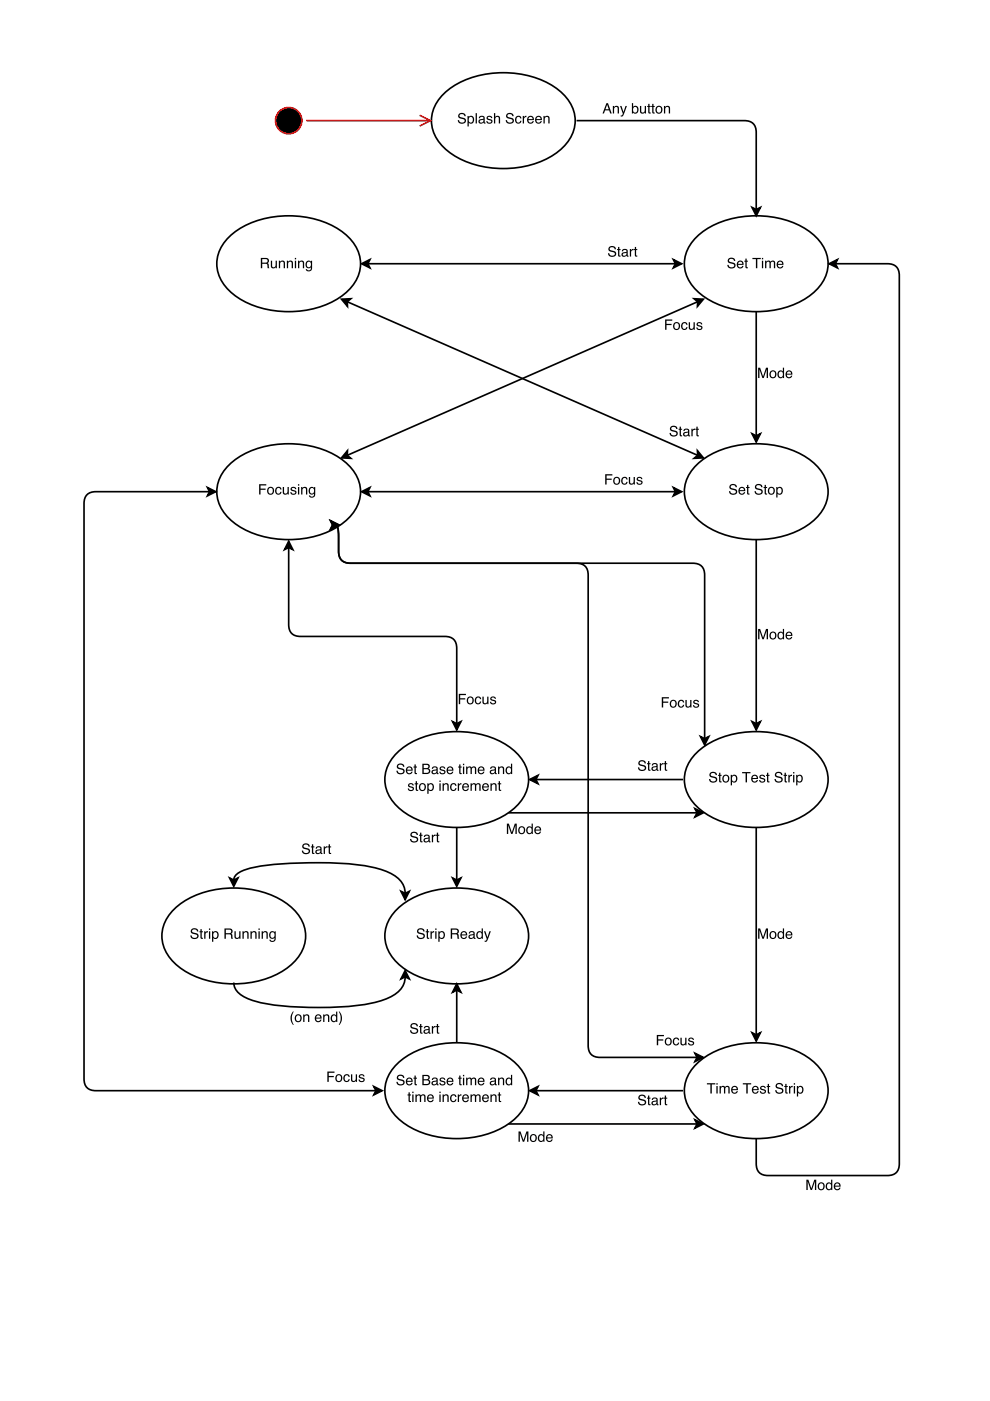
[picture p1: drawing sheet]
<svg xmlns="http://www.w3.org/2000/svg" width="210mm" height="297mm" viewBox="0 0 210 297" stroke-linecap="round" stroke-linejoin="round" font-family="sans-serif">
<path d="M76.7 55.9l1.7-.9-.4 .9 .4 .9zM78 55.9h65.2M142.8 55l1.7 .9-1.7 .9 .4-.9z" fill="none" stroke="#000" stroke-width=".35"/>
<path d="M76.7 55.9l1.7-.9-.4 .9 .4 .9zM142.8 55l1.7 .9-1.7 .9 .4-.9z" fill="#000"/>
<path d="M128.8 51.9h6.3v3.5h-6.3z" fill="#fff"/>
<path d="M129.2 52.3a.86 .86 0 0 1 1.4 .6h-.3a.51 .51 0 0 0-.5-.5 .51 .51 0 0 0-.5 .5l.2 .2a.84 .84 0 0 1 1.1 .9 .93 .93 0 0 1-.9 .4 .93 .93 0 0 1-.8-.7h.3a.58 .58 0 0 0 .6 .5 .58 .58 0 0 0 .5-.5l-.4-.2a.67 .67 0 0 1-.8-.3 .67 .67 0 0 1 .1-.9zM131 52.4h.3v.4h.3v.2h-.3v1.1l.3 .1v.2h-.4l-.1-.2-.1-1.2h-.2v-.2h.2zM132.1 53.8a.38 .38 0 0 0 .5 .4 .38 .38 0 0 0 .2-.6zM131.9 53a.71 .71 0 0 1 1.2 .2v1h.2l-.2 .2a.45 .45 0 0 0-.7 0 .49 .49 0 0 1-.6-.3 .49 .49 0 0 1 .5-.6l.5-.1a.36 .36 0 0 0-.3-.4 .36 .36 0 0 0-.4 .3h-.3zM133.5 52.8h.3v.3l.5-.3v.3h-.3l-.2 .2v1.1h-.3zM134.6 52.4h.3v.4h.2v.2h-.2v1.1l.2 .1v.2h-.3l-.2-.2v-1.2h-.2v-.2h.2z" fill="#000"/>
<path d="M94.4 19.6a20.1 20.1 0 0 1 18.6-3.3 13.1 13.1 0 0 1 8.2 6.1 7.5 7.5 0 0 1-2.2 9.2 20.1 20.1 0 0 1-18.6 3.2 13.1 13.1 0 0 1-8.1-6 7.5 7.5 0 0 1 2.1-9.2z" fill="#fff"/>
<path d="M94.4 19.6a20.1 20.1 0 0 1 18.6-3.3 13.1 13.1 0 0 1 8.2 6.1 7.5 7.5 0 0 1-2.2 9.2 20.1 20.1 0 0 1-18.6 3.2 13.1 13.1 0 0 1-8.1-6 7.5 7.5 0 0 1 2.1-9.2z" fill="none" stroke="#000" stroke-width=".35"/>
<g fill="#000">
<path d="M97.3 24.1a.86 .86 0 0 1 1.4 .5h-.2a.51 .51 0 0 0-.6-.4 .51 .51 0 0 0-.4 .5l.2 .1a.84 .84 0 0 1 1.1 1 .93 .93 0 0 1-1 .4 .93 .93 0 0 1-.7-.7h.2a.58 .58 0 0 0 .6 .5 .58 .58 0 0 0 .6-.5l-.4-.3a.67 .67 0 0 1-.8-.2 .67 .67 0 0 1 0-.9zM99.5 24.9a.56 .56 0 0 0-.1 .8 .56 .56 0 0 0 .7 .1 .56 .56 0 0 0 .1-.7 .56 .56 0 0 0-.7-.2zM99.1 24.6h.3v.2a.7 .7 0 0 1 .9-.1 .7 .7 0 0 1 .2 1 .62 .62 0 0 1-.4 .5 .62 .62 0 0 1-.7-.2v.8h-.3zM100.8 24h.3v2.2h-.3zM101.7 25.6a.38 .38 0 0 0 .5 .4 .38 .38 0 0 0 .2-.6zM101.6 24.8a.71 .71 0 0 1 1.2 .2v.9l.1 .1-.1 .2a.45 .45 0 0 0-.7 0 .49 .49 0 0 1-.7-.4 .49 .49 0 0 1 .5-.5l.6-.2a.36 .36 0 0 0-.3-.4 .36 .36 0 0 0-.4 .4h-.3zM103.3 24.7a.64 .64 0 0 1 1.1 .3h-.3a.34 .34 0 0 0-.3-.2 .34 .34 0 0 0-.3 .3 .76 .76 0 0 1 .9 .8 .69 .69 0 0 1-.7 .3 .69 .69 0 0 1-.6-.5h.3a.39 .39 0 0 0 .4 .3 .39 .39 0 0 0 .3-.3v-.1a.76 .76 0 0 1-.9-.8zM104.7 24h.3v.8a.56 .56 0 0 1 .7-.2 .56 .56 0 0 1 .3 .6v1h-.2v-1a.39 .39 0 0 0-.5-.4 .39 .39 0 0 0-.3 .5v.9h-.3zM107.5 24.1a.86 .86 0 0 1 1.4 .5h-.3a.51 .51 0 0 0-.5-.4 .51 .51 0 0 0-.5 .5l.3 .1a.84 .84 0 0 1 1 1 .93 .93 0 0 1-.9 .4 .93 .93 0 0 1-.8-.7h.3a.58 .58 0 0 0 .6 .5 .58 .58 0 0 0 .5-.5l-.4-.3a.67 .67 0 0 1-.8-.2 .67 .67 0 0 1 .1-.9zM109.4 24.8a.65 .65 0 0 1 .7-.2 .65 .65 0 0 1 .5 .5h-.3a.44 .44 0 0 0-.6-.3 .44 .44 0 0 0-.2 .6 .42 .42 0 0 0 .3 .6 .42 .42 0 0 0 .5-.4h.3a.72 .72 0 0 1-1 .6 .72 .72 0 0 1-.4-1zM110.8 24.6h.3v.3l.5-.3v.2l-.3 .1-.2 .2v1.1h-.3zM112 24.8a.73 .73 0 0 1 .8-.2 .73 .73 0 0 1 .4 .9h-1.2a.45 .45 0 0 0 .4 .5 .45 .45 0 0 0 .5-.3h.3a.78 .78 0 0 1-1.1 .4 .78 .78 0 0 1-.3-1.1zM112.2 24.9l-.2 .4h.9l-.3-.5zM113.7 24.8a.73 .73 0 0 1 .8-.2 .73 .73 0 0 1 .4 .9h-1.2a.45 .45 0 0 0 .4 .5 .45 .45 0 0 0 .5-.3h.3a.78 .78 0 0 1-1.1 .4 .78 .78 0 0 1-.3-1.1zM113.9 24.9l-.2 .4h.9l-.3-.5zM115.2 24.6h.3v.2a.57 .57 0 0 1 .6-.2 .57 .57 0 0 1 .4 .6v1h-.2v-1a.39 .39 0 0 0-.5-.4 .39 .39 0 0 0-.3 .5v.9h-.3z"/>
<circle cx="61.2" cy="25.6" r="2.79"/>
</g>
<g fill="none" stroke="#f00" stroke-width=".35">
<path d="M64.9 25.6h26.1M89 24.4l2.3 1.2-2.3 1.1"/>
<circle cx="61.2" cy="25.6" r="2.79"/>
</g>
<path d="M148 49.9a20.1 20.1 0 0 1 18.6-3.2 13.1 13.1 0 0 1 8.2 6 7.5 7.5 0 0 1-2.2 9.2 20.1 20.1 0 0 1-18.6 3.3 13.1 13.1 0 0 1-8.1-6.1 7.5 7.5 0 0 1 2.1-9.2z" fill="#fff"/>
<path d="M122.2 25.6h35.6a2.25 2.25 0 0 1 2.5 2.5v16.3M148 49.9a20.1 20.1 0 0 1 18.6-3.2 13.1 13.1 0 0 1 8.2 6 7.5 7.5 0 0 1-2.2 9.2 20.1 20.1 0 0 1-18.6 3.3 13.1 13.1 0 0 1-8.1-6.1 7.5 7.5 0 0 1 2.1-9.2zM159.4 44l.9 .4 .9-.4-.9 1.8z" fill="none" stroke="#000" stroke-width=".35"/>
<g fill="#000">
<path d="M159.4 44l.9 .4 .9-.4-.9 1.8z"/>
<path d="M154.5 54.8a.86 .86 0 0 1 1.4 .5h-.3a.51 .51 0 0 0-.5-.4 .51 .51 0 0 0-.5 .5l.2 .1a.84 .84 0 0 1 1.1 1 .93 .93 0 0 1-.9 .4 .93 .93 0 0 1-.8-.7h.3a.58 .58 0 0 0 .6 .5 .58 .58 0 0 0 .5-.5l-.4-.3a.67 .67 0 0 1-.8-.2 .67 .67 0 0 1 .1-.9zM156.4 55.5a.73 .73 0 0 1 .9-.2 .73 .73 0 0 1 .4 .9h-1.2a.45 .45 0 0 0 .3 .5 .45 .45 0 0 0 .6-.3h.2a.78 .78 0 0 1-1.1 .4 .78 .78 0 0 1-.2-1.1zM156.6 55.6l-.1 .3h.9l-.3-.4zM158 54.8h.3v.5h.3v.2h-.3v1l.3 .2v.2h-.4l-.1-.2-.1-1.2h-.2v-.2h.2zM159.5 54.7h1.8v.2h-.7v2h-.3v-2h-.8zM161.5 55.3h.3v1.6h-.3zM161.5 54.7h.3v.3h-.3zM162.2 55.3h.3v.2a.52 .52 0 0 1 .9 0 .53 .53 0 0 1 .6-.2 .53 .53 0 0 1 .4 .5v1.1h-.3v-1.3l-.3-.1-.3 .2-.1 1.2h-.3v-1.1a.36 .36 0 0 0-.4-.3 .36 .36 0 0 0-.2 .5v.9h-.3zM164.9 55.5a.73 .73 0 0 1 .9-.2 .73 .73 0 0 1 .3 .9h-1.2a.45 .45 0 0 0 .4 .5 .45 .45 0 0 0 .5-.3h.3a.78 .78 0 0 1-1.1 .4 .78 .78 0 0 1-.2-1.1zM165.1 55.6l-.1 .3h.8l-.2-.4z"/>
</g>
<path d="M127.7 21.5h14.5v3.6h-14.5z" fill="#fff"/>
<path d="M128.7 22.2l-.3 1h.7zM128.6 21.9h.3l.8 2.2h-.3l-.2-.7h-.9l-.2 .7h-.3zM129.9 22.5h.3v.2a.57 .57 0 0 1 .6-.2 .57 .57 0 0 1 .4 .5v1.1h-.2v-1a.39 .39 0 0 0-.5-.4 .39 .39 0 0 0-.3 .5v.9h-.3zM131.5 22.5h.3l.4 1.3 .4-1.3h.3l-.6 1.7a.53 .53 0 0 1-.7 .5v-.3l.3 .1 .2-.4zM134 21.9h.2v.8a.7 .7 0 0 1 1-.1 .7 .7 0 0 1 .2 .9 .63 .63 0 0 1-.5 .6 .63 .63 0 0 1-.7-.2v.2h-.2zM134.4 22.8a.55 .55 0 0 0-.2 .8 .55 .55 0 0 0 .8 .1 .56 .56 0 0 0 .1-.7 .56 .56 0 0 0-.7-.2zM135.7 22.5h.3v1a.41 .41 0 0 0 .5 .4 .41 .41 0 0 0 .2-.7v-.7h.3v1.6h-.3v-.3a.55 .55 0 0 1-.6 .3 .55 .55 0 0 1-.4-.6zM137.4 22h.3v.5h.3v.2h-.3v1l.3 .1v.3h-.4l-.1-.2-.1-1.2h-.2v-.2h.2zM138.3 22h.3v.5h.2v.2h-.2v1l.2 .1v.3h-.3l-.2-.2v-1.2h-.2v-.2h.2zM139.4 22.8a.56 .56 0 0 0-.1 .8 .56 .56 0 0 0 .8 .1 .55 .55 0 0 0 0-.8 .55 .55 0 0 0-.7-.1zM139.2 22.7a.78 .78 0 0 1 1.1 .1 .78 .78 0 0 1-.1 1.1 .78 .78 0 0 1-1.1-.2l-.1-.7zM140.8 22.5h.2v.2a.57 .57 0 0 1 .7-.2 .57 .57 0 0 1 .4 .5v1.1h-.3v-1a.39 .39 0 0 0-.5-.4 .39 .39 0 0 0-.3 .5v.9h-.2z" fill="#000"/>
<path d="M148 98.2a20.1 20.1 0 0 1 18.6-3.2 13.1 13.1 0 0 1 8.2 6 7.5 7.5 0 0 1-2.2 9.2 20.1 20.1 0 0 1-18.6 3.3 13.1 13.1 0 0 1-8.1-6 7.5 7.5 0 0 1 2.1-9.3z" fill="#fff"/>
<path d="M160.3 66.1v26.3M148 98.2a20.1 20.1 0 0 1 18.6-3.2 13.1 13.1 0 0 1 8.2 6 7.5 7.5 0 0 1-2.2 9.2 20.1 20.1 0 0 1-18.6 3.3 13.1 13.1 0 0 1-8.1-6 7.5 7.5 0 0 1 2.1-9.3zM159.4 92l.9 .4 .9-.4-.9 1.7z" fill="none" stroke="#000" stroke-width=".35"/>
<g fill="#000">
<path d="M159.4 92l.9 .4 .9-.4-.9 1.7z"/>
<path d="M154.8 102.8a.86 .86 0 0 1 1.4 .5h-.2a.51 .51 0 0 0-.6-.4 .51 .51 0 0 0-.4 .5l.2 .1a.84 .84 0 0 1 1.1 1 .93 .93 0 0 1-1 .4 .93 .93 0 0 1-.7-.8h.2a.58 .58 0 0 0 .6 .6 .58 .58 0 0 0 .6-.6l-.4-.2a.67 .67 0 0 1-.8-.3 .67 .67 0 0 1 0-.8zM156.8 103.5a.73 .73 0 0 1 .9-.2 .73 .73 0 0 1 .3 .8h-1.2a.45 .45 0 0 0 .4 .6 .45 .45 0 0 0 .5-.4h.3a.78 .78 0 0 1-1.1 .5 .78 .78 0 0 1-.3-1.2zM157 103.6l-.1 .3h.8l-.3-.4zM158.4 102.8h.3v.5h.2v.2h-.2v1l.2 .1v.2h-.3l-.2-.1v-1.2h-.2v-.2h.2zM160.3 102.8a.86 .86 0 0 1 1.4 .5h-.3a.51 .51 0 0 0-.6-.4 .51 .51 0 0 0-.4 .5l.2 .1a.84 .84 0 0 1 1.1 1 .93 .93 0 0 1-1 .4 .93 .93 0 0 1-.7-.8h.3a.58 .58 0 0 0 .5 .6 .58 .58 0 0 0 .6-.6l-.4-.2a.67 .67 0 0 1-.8-.3 .67 .67 0 0 1 .1-.8zM162.1 102.8h.3v.5h.2v.2h-.2v1l.2 .1v.2h-.3l-.2-.1v-1.2h-.2v-.2h.2zM163.2 103.6a.56 .56 0 0 0-.1 .8 .56 .56 0 0 0 .8 .1 .55 .55 0 0 0 .1-.8 .55 .55 0 0 0-.8-.1zM163 103.4a.78 .78 0 0 1 1.1 .1 .78 .78 0 0 1-.1 1.2 .78 .78 0 0 1-1.1-.2l-.1-.7zM165 103.6a.56 .56 0 0 0-.2 .7 .56 .56 0 0 0 .8 .2 .56 .56 0 0 0 .1-.7 .56 .56 0 0 0-.7-.2zM164.6 103.3h.2v.2a.7 .7 0 0 1 1-.1 .7 .7 0 0 1 .2 .9 .62 .62 0 0 1-.5 .6 .62 .62 0 0 1-.6-.2v.8h-.3z"/>
</g>
<path d="M148 159.3a20.1 20.1 0 0 1 18.6-3.3 13.1 13.1 0 0 1 8.2 6.1 7.5 7.5 0 0 1-2.2 9.2 20.1 20.1 0 0 1-18.6 3.2 13.1 13.1 0 0 1-8.1-6 7.5 7.5 0 0 1 2.1-9.2z" fill="#fff"/>
<path d="M148 159.3a20.1 20.1 0 0 1 18.6-3.3 13.1 13.1 0 0 1 8.2 6.1 7.5 7.5 0 0 1-2.2 9.2 20.1 20.1 0 0 1-18.6 3.2 13.1 13.1 0 0 1-8.1-6 7.5 7.5 0 0 1 2.1-9.2z" fill="none" stroke="#000" stroke-width=".35"/>
<path d="M150.6 163.8a.86 .86 0 0 1 1.4 .5h-.3a.51 .51 0 0 0-.5-.4 .51 .51 0 0 0-.5 .5l.3 .1a.84 .84 0 0 1 1 1 .93 .93 0 0 1-.9 .4 .93 .93 0 0 1-.8-.7h.3a.58 .58 0 0 0 .6 .5 .58 .58 0 0 0 .6-.5l-.5-.3a.67 .67 0 0 1-.8-.2 .67 .67 0 0 1 .1-.9zM152.5 163.8h.2v.5h.3v.2h-.3v1l.3 .2v.2h-.4l-.1-.2v-1.2h-.2v-.2h.2zM153.5 164.7a.56 .56 0 0 0 0 .7 .56 .56 0 0 0 .8 .1 .55 .55 0 0 0 0-.8 .55 .55 0 0 0-.8 0zM153.4 164.5a.78 .78 0 0 1 1.1 .1 .78 .78 0 0 1-.2 1.1 .78 .78 0 0 1-1.1-.2v-.6zM155.3 164.6a.56 .56 0 0 0-.1 .8 .56 .56 0 0 0 .7 .1 .56 .56 0 0 0 .2-.7 .56 .56 0 0 0-.8-.2zM154.9 164.3h.3v.2a.7 .7 0 0 1 1-.1 .7 .7 0 0 1 .1 1 .62 .62 0 0 1-.4 .5 .62 .62 0 0 1-.7-.2v.8h-.3zM157.3 163.7h1.8v.3h-.7v1.9h-.3v-1.9h-.8zM159.5 164.5a.73 .73 0 0 1 .9-.2 .73 .73 0 0 1 .3 .9h-1.1a.45 .45 0 0 0 .3 .5 .45 .45 0 0 0 .5-.3h.3a.78 .78 0 0 1-1.1 .4 .78 .78 0 0 1-.2-1.1zM159.7 164.6l-.1 .4h.8l-.2-.5zM161.2 164.4a.64 .64 0 0 1 1 .3h-.2a.34 .34 0 0 0-.4-.2 .34 .34 0 0 0-.3 .3h.1a.76 .76 0 0 1 .8 .8 .69 .69 0 0 1-.7 .3 .69 .69 0 0 1-.5-.5h.2a.39 .39 0 0 0 .4 .3 .39 .39 0 0 0 .4-.3l-.1-.1a.76 .76 0 0 1-.9-.8zM162.6 163.8h.3v.5h.3v.2h-.3v1l.3 .2v.2h-.4l-.2-.2v-1.2h-.2v-.2h.2zM164.5 163.8a.86 .86 0 0 1 1.4 .5h-.3a.51 .51 0 0 0-.5-.4 .51 .51 0 0 0-.5 .5l.2 .1a.84 .84 0 0 1 1.1 1 .93 .93 0 0 1-.9 .4 .93 .93 0 0 1-.8-.7h.3a.58 .58 0 0 0 .6 .5 .58 .58 0 0 0 .5-.5l-.4-.3a.67 .67 0 0 1-.8-.2 .67 .67 0 0 1 .1-.9zM166.3 163.8h.3v.5h.3v.2h-.3v1l.3 .2v.2h-.4l-.1-.2-.1-1.2h-.2v-.2h.2zM167.1 164.3h.3v.3l.5-.3v.2l-.2 .1-.3 .2v1.1h-.3zM168.2 164.3h.2v1.6h-.2zM168.2 163.7h.2v.3h-.2zM169.2 164.6a.56 .56 0 0 0-.1 .8 .56 .56 0 0 0 .7 .1 .56 .56 0 0 0 .1-.7 .56 .56 0 0 0-.7-.2zM168.8 164.3h.3v.2a.7 .7 0 0 1 .9-.1 .7 .7 0 0 1 .2 1 .62 .62 0 0 1-.5 .5 .62 .62 0 0 1-.6-.2v.8h-.3z" fill="#000"/>
<path d="M148 225.2a20.1 20.1 0 0 1 18.6-3.2 13.1 13.1 0 0 1 8.2 6 7.5 7.5 0 0 1-2.2 9.2 20.1 20.1 0 0 1-18.6 3.3 13.1 13.1 0 0 1-8.1-6 7.5 7.5 0 0 1 2.1-9.3z" fill="#fff"/>
<path d="M148 225.2a20.1 20.1 0 0 1 18.6-3.2 13.1 13.1 0 0 1 8.2 6 7.5 7.5 0 0 1-2.2 9.2 20.1 20.1 0 0 1-18.6 3.3 13.1 13.1 0 0 1-8.1-6 7.5 7.5 0 0 1 2.1-9.3z" fill="none" stroke="#000" stroke-width=".35"/>
<path d="M149.9 229.7h1.8v.2h-.8v1.9h-.3v-1.9h-.7zM151.9 230.3h.3v1.5h-.3zM151.9 229.7h.3v.3h-.3zM152.6 230.3h.2v.2a.52 .52 0 0 1 .9 0 .53 .53 0 0 1 .6-.3 .53 .53 0 0 1 .4 .6v1h-.3v-1.2l-.2-.1-.4 .2v1.1h-.3v-1a.36 .36 0 0 0-.5-.3 .36 .36 0 0 0-.2 .5v.8h-.2zM155.2 230.5a.73 .73 0 0 1 .9-.2 .73 .73 0 0 1 .4 .8h-1.2a.45 .45 0 0 0 .3 .6 .45 .45 0 0 0 .6-.4h.2a.78 .78 0 0 1-1.1 .5 .78 .78 0 0 1-.2-1.2zM155.4 230.6l-.1 .3h.9l-.3-.4zM157.5 229.7h1.8v.2h-.8v1.9h-.3v-1.9h-.7zM159.6 230.5a.73 .73 0 0 1 .9-.2 .73 .73 0 0 1 .4 .8h-1.2a.45 .45 0 0 0 .3 .6 .45 .45 0 0 0 .6-.4h.2a.78 .78 0 0 1-1.1 .5 .78 .78 0 0 1-.2-1.2zM159.8 230.6l-.1 .3h.9l-.3-.4zM161.3 230.3a.64 .64 0 0 1 1.1 .4h-.3a.34 .34 0 0 0-.3-.3 .34 .34 0 0 0-.4 .3l.1 .1a.76 .76 0 0 1 .9 .8 .69 .69 0 0 1-.7 .3 .69 .69 0 0 1-.6-.6h.3a.39 .39 0 0 0 .4 .4 .39 .39 0 0 0 .3-.4 .76 .76 0 0 1-.9-.8zM162.8 229.8h.2v.5h.3v.2h-.3v1l.3 .1v.2h-.4l-.1-.1v-1.2h-.2v-.2h.2zM164.6 229.8a.86 .86 0 0 1 1.4 .5h-.2a.51 .51 0 0 0-.6-.4 .51 .51 0 0 0-.5 .5l.3 .1a.84 .84 0 0 1 1.1 1 .93 .93 0 0 1-1 .4 .93 .93 0 0 1-.7-.8h.2a.58 .58 0 0 0 .6 .6 .58 .58 0 0 0 .6-.6l-.4-.2a.67 .67 0 0 1-.8-.3 .67 .67 0 0 1 0-.8zM166.5 229.8h.3v.5h.2v.2h-.2v1l.2 .1v.2h-.3l-.2-.1v-1.2h-.2v-.2h.2zM167.3 230.3h.3v.2l.5-.3v.3h-.3l-.2 .3v1h-.3zM168.3 230.3h.3v1.5h-.3zM168.3 229.7h.3v.3h-.3zM169.4 230.6a.56 .56 0 0 0-.2 .7 .56 .56 0 0 0 .8 .2 .56 .56 0 0 0 .1-.7 .56 .56 0 0 0-.7-.2zM169 230.3h.2v.2a.7 .7 0 0 1 1-.1 .7 .7 0 0 1 .1 .9 .62 .62 0 0 1-.4 .6 .62 .62 0 0 1-.7-.2v.8h-.2z" fill="#000"/>
<path d="M48.9 98.2a20.1 20.1 0 0 1 18.6-3.2 13.1 13.1 0 0 1 8.2 6 7.5 7.5 0 0 1-2.2 9.2 20.1 20.1 0 0 1-18.6 3.3 13.1 13.1 0 0 1-8.2-6 7.5 7.5 0 0 1 2.2-9.3z" fill="#fff"/>
<path d="M48.9 98.2a20.1 20.1 0 0 1 18.6-3.2 13.1 13.1 0 0 1 8.2 6 7.5 7.5 0 0 1-2.2 9.2 20.1 20.1 0 0 1-18.6 3.3 13.1 13.1 0 0 1-8.2-6 7.5 7.5 0 0 1 2.2-9.3z" fill="none" stroke="#000" stroke-width=".35"/>
<path d="M54.9 102.7h1.6v.2h-1.3v.7h1.1v.3h-1.1v.9h-.3zM57 103.6a.56 .56 0 0 0 0 .8 .56 .56 0 0 0 .7 .1 .55 .55 0 0 0 .1-.8 .55 .55 0 0 0-.8-.1zM56.8 103.4a.78 .78 0 0 1 1.1 .1 .78 .78 0 0 1-.1 1.2 .78 .78 0 0 1-1.1-.2v-.7zM58.5 103.4a.65 .65 0 0 1 .7-.2 .65 .65 0 0 1 .5 .6h-.3a.44 .44 0 0 0-.6-.3 .44 .44 0 0 0-.2 .6 .42 .42 0 0 0 .3 .6 .42 .42 0 0 0 .5-.4h.3a.72 .72 0 0 1-.9 .6 .72 .72 0 0 1-.5-1.1zM60 103.3h.2v1a.41 .41 0 0 0 .6 .3 .41 .41 0 0 0 .2-.6v-.7h.2v1.5h-.2v-.2a.55 .55 0 0 1-.6 .3 .55 .55 0 0 1-.4-.6zM61.8 103.3a.64 .64 0 0 1 1 .4h-.2a.34 .34 0 0 0-.4-.3 .34 .34 0 0 0-.3 .3l.1 .1a.76 .76 0 0 1 .8 .8 .69 .69 0 0 1-.7 .3 .69 .69 0 0 1-.5-.6h.2a.39 .39 0 0 0 .4 .4 .39 .39 0 0 0 .4-.4h-.1a.76 .76 0 0 1-.9-.8zM63.2 103.3h.2v1.5h-.2zM63.2 102.7h.2v.3h-.2zM63.9 103.3h.2v.2a.57 .57 0 0 1 .7-.3 .57 .57 0 0 1 .3 .6v1h-.2v-1a.39 .39 0 0 0-.5-.3 .39 .39 0 0 0-.3 .5v.8h-.2zM65.6 103.4l.5-.2 .5 .3v-.2h.2v1.4a.7 .7 0 0 1-.5 .8 .7 .7 0 0 1-.8-.5h.3a.46 .46 0 0 0 .6 .2 .46 .46 0 0 0 .2-.6 .69 .69 0 0 1-.9 .1 .69 .69 0 0 1-.2-.9zM65.9 103.6a.56 .56 0 0 0-.2 .7 .56 .56 0 0 0 .7 .2 .56 .56 0 0 0 .2-.7 .56 .56 0 0 0-.7-.2z" fill="#000"/>
<path d="M48.9 49.9a20.1 20.1 0 0 1 18.6-3.2 13.1 13.1 0 0 1 8.2 6 7.5 7.5 0 0 1-2.2 9.2 20.1 20.1 0 0 1-18.6 3.3 13.1 13.1 0 0 1-8.2-6.1 7.5 7.5 0 0 1 2.2-9.2z" fill="#fff"/>
<path d="M48.9 49.9a20.1 20.1 0 0 1 18.6-3.2 13.1 13.1 0 0 1 8.2 6 7.5 7.5 0 0 1-2.2 9.2 20.1 20.1 0 0 1-18.6 3.3 13.1 13.1 0 0 1-8.2-6.1 7.5 7.5 0 0 1 2.2-9.2z" fill="none" stroke="#000" stroke-width=".35"/>
<path d="M55.6 54.9v.8h.7a.38 .38 0 0 0 .4-.4 .38 .38 0 0 0-.4-.4zM55.3 54.7a1.88 1.88 0 0 1 1.6 .2l.1 .5-.3 .4 .3 .2 .1 .9h-.3l-.1-.8-.4-.2h-.7v1h-.3zM57.4 55.3h.3v1a.41 .41 0 0 0 .5 .4 .41 .41 0 0 0 .2-.6v-.8h.3v1.6h-.2v-.3a.55 .55 0 0 1-.7 .3 .55 .55 0 0 1-.4-.5zM59.1 55.3h.3v.2a.57 .57 0 0 1 .6-.2 .57 .57 0 0 1 .4 .5v1.1h-.2v-1a.39 .39 0 0 0-.5-.4 .39 .39 0 0 0-.3 .5v.9h-.3zM60.8 55.3h.3v.2a.57 .57 0 0 1 .6-.2 .57 .57 0 0 1 .4 .5v1.1h-.3v-1a.39 .39 0 0 0-.4-.4 .39 .39 0 0 0-.3 .5v.9h-.3zM62.5 55.3h.3v1.6h-.3zM62.5 54.7h.3v.3h-.3zM63.2 55.3h.2v.2a.57 .57 0 0 1 .7-.2 .57 .57 0 0 1 .4 .5v1.1h-.3v-1a.39 .39 0 0 0-.5-.4 .39 .39 0 0 0-.2 .5v.9h-.3zM65 55.5l.4-.3 .5 .3v-.2h.3v1.4a.7 .7 0 0 1-.5 .8 .7 .7 0 0 1-.9-.4h.3a.46 .46 0 0 0 .6 .2 .46 .46 0 0 0 .2-.7 .69 .69 0 0 1-.9 .2 .69 .69 0 0 1-.2-1zM65.2 55.6a.56 .56 0 0 0-.1 .7 .56 .56 0 0 0 .7 .3 .56 .56 0 0 0 .1-.8 .56 .56 0 0 0-.7-.2z" fill="#000"/>
<path d="M84.5 159.3a20.1 20.1 0 0 1 18.6-3.3 13.1 13.1 0 0 1 8.2 6.1 7.5 7.5 0 0 1-2.2 9.2 20.1 20.1 0 0 1-18.6 3.2 13.1 13.1 0 0 1-8.1-6 7.5 7.5 0 0 1 2.1-9.2z" fill="#fff"/>
<path d="M84.5 159.3a20.1 20.1 0 0 1 18.6-3.3 13.1 13.1 0 0 1 8.2 6.1 7.5 7.5 0 0 1-2.2 9.2 20.1 20.1 0 0 1-18.6 3.2 13.1 13.1 0 0 1-8.1-6 7.5 7.5 0 0 1 2.1-9.2z" fill="none" stroke="#000" stroke-width=".35"/>
<g fill="#000">
<path d="M84.3 162.1a.86 .86 0 0 1 1.4 .5h-.2a.51 .51 0 0 0-.6-.5 .51 .51 0 0 0-.5 .5l.3 .2a.84 .84 0 0 1 1.1 .9 .93 .93 0 0 1-1 .5 .93 .93 0 0 1-.7-.8h.2a.58 .58 0 0 0 .6 .5 .58 .58 0 0 0 .6-.5l-.5-.2a.67 .67 0 0 1-.8-.3 .67 .67 0 0 1 .1-.8zM86.3 162.7a.73 .73 0 0 1 .8-.1 .73 .73 0 0 1 .4 .8h-1.2a.45 .45 0 0 0 .4 .5 .45 .45 0 0 0 .5-.3h.3a.78 .78 0 0 1-1.1 .5 .78 .78 0 0 1-.3-1.2zM86.5 162.8l-.2 .4h.9l-.3-.5zM87.9 162.1h.3v.4h.2v.2h-.2v1.1l.2 .1v.2h-.4l-.1-.2v-1.2h-.2v-.2h.2zM89.8 162.2v.7h.6a.35 .35 0 0 0 .4-.4 .35 .35 0 0 0-.4-.3zM89.8 163.1v.8h.7a.4 .4 0 0 0 .4-.5 .4 .4 0 0 0-.5-.3zM89.5 161.9h1a.54 .54 0 0 1 .6 .4 .54 .54 0 0 1-.3 .6 .62 .62 0 0 1 .4 .8 .62 .62 0 0 1-.7 .4h-1zM91.8 163.6a.38 .38 0 0 0 .5 .3 .38 .38 0 0 0 .2-.6zM91.6 162.7a.71 .71 0 0 1 1.2 .2v1h.2l-.2 .2a.45 .45 0 0 0-.6 0 .49 .49 0 0 1-.7-.3 .49 .49 0 0 1 .5-.6l.5-.1a.36 .36 0 0 0-.3-.4 .36 .36 0 0 0-.4 .3h-.2zM93.4 162.6a.64 .64 0 0 1 1 .4h-.2a.34 .34 0 0 0-.4-.3 .34 .34 0 0 0-.3 .3l.1 .1a.76 .76 0 0 1 .8 .7 .69 .69 0 0 1-.7 .4 .69 .69 0 0 1-.6-.6h.3a.39 .39 0 0 0 .4 .3 .39 .39 0 0 0 .4-.3l-.1-.1a.76 .76 0 0 1-.9-.7zM94.9 162.7a.73 .73 0 0 1 .9-.1 .73 .73 0 0 1 .3 .8h-1.1a.45 .45 0 0 0 .3 .5 .45 .45 0 0 0 .5-.3h.3a.78 .78 0 0 1-1.1 .5 .78 .78 0 0 1-.2-1.2zM95.1 162.8l-.1 .4h.9l-.3-.5zM97.4 162.1h.2v.4h.3v.2h-.3v1.1l.3 .1v.2h-.4l-.1-.2v-1.2h-.3v-.2h.3zM98.2 162.5h.2v1.6h-.2zM98.2 161.9h.2v.3h-.2zM98.8 162.5h.3v.2a.52 .52 0 0 1 .9 0 .53 .53 0 0 1 .6-.2 .53 .53 0 0 1 .4 .6v1h-.3v-1.2l-.3-.2-.3 .3-.1 1.1h-.2v-1a.36 .36 0 0 0-.5-.4 .36 .36 0 0 0-.2 .6v.8h-.3zM101.5 162.7a.73 .73 0 0 1 .9-.1 .73 .73 0 0 1 .3 .8h-1.1a.45 .45 0 0 0 .3 .5 .45 .45 0 0 0 .5-.3h.3a.78 .78 0 0 1-1.1 .5 .78 .78 0 0 1-.2-1.2zM101.7 162.8l-.1 .4h.9l-.3-.5zM104.1 163.6a.38 .38 0 0 0 .5 .3 .38 .38 0 0 0 .2-.6zM104 162.7a.71 .71 0 0 1 1.2 .2v1h.1l-.1 .2a.45 .45 0 0 0-.7 0 .49 .49 0 0 1-.7-.3 .49 .49 0 0 1 .5-.6l.6-.1a.36 .36 0 0 0-.3-.4 .36 .36 0 0 0-.4 .3h-.3zM105.6 162.5h.3v.2a.57 .57 0 0 1 .6-.2 .57 .57 0 0 1 .4 .6v1h-.3v-1a.39 .39 0 0 0-.5-.4 .39 .39 0 0 0-.2 .6v.8h-.3zM107.6 162.9a.55 .55 0 0 0-.1 .7 .55 .55 0 0 0 .7 .2 .55 .55 0 0 0 .1-.8 .55 .55 0 0 0-.7-.1zM107.5 162.6l.5-.1 .3 .2v-.8h.3v2.2h-.2v-.2a.73 .73 0 0 1-1.1 0 .73 .73 0 0 1 0-1z"/>
<path d="M86.7 166.2a.64 .64 0 0 1 1 .3h-.2a.34 .34 0 0 0-.4-.2 .34 .34 0 0 0-.3 .3h.1a.76 .76 0 0 1 .8 .8 .69 .69 0 0 1-.7 .3 .69 .69 0 0 1-.5-.5h.2a.39 .39 0 0 0 .4 .3 .39 .39 0 0 0 .4-.4h-.1a.76 .76 0 0 1-.9-.8zM88.1 165.6h.3v.5h.3v.2h-.3v1l.3 .2v.2h-.4l-.1-.2-.1-1.2h-.2v-.2h.2zM89.2 166.4a.56 .56 0 0 0 0 .8 .56 .56 0 0 0 .7 .1 .55 .55 0 0 0 .1-.8 .55 .55 0 0 0-.8-.1zM89 166.3a.78 .78 0 0 1 1.1 .1 .78 .78 0 0 1-.1 1.1 .78 .78 0 0 1-1.1-.2l-.1-.6zM91 166.4a.56 .56 0 0 0-.2 .8 .56 .56 0 0 0 .8 .1 .56 .56 0 0 0 .1-.7 .56 .56 0 0 0-.7-.2zM90.6 166.1h.3v.2a.7 .7 0 0 1 .9-.1 .7 .7 0 0 1 .2 1 .62 .62 0 0 1-.5 .5 .62 .62 0 0 1-.6-.2v.8h-.3zM93.2 166.1h.2v1.6h-.2zM93.2 165.5h.2v.3h-.2zM93.8 166.1h.3v.2a.57 .57 0 0 1 .6-.2 .57 .57 0 0 1 .4 .5v1.1h-.2v-1a.39 .39 0 0 0-.5-.4 .39 .39 0 0 0-.3 .5v.9h-.3zM95.6 166.3a.65 .65 0 0 1 .7-.3 .65 .65 0 0 1 .5 .6h-.3a.44 .44 0 0 0-.6-.3 .44 .44 0 0 0-.2 .6 .42 .42 0 0 0 .3 .6 .42 .42 0 0 0 .5-.4h.3a.72 .72 0 0 1-1 .6 .72 .72 0 0 1-.4-1zM97.1 166.1h.2v.2l.5-.3v.3l-.2 .1-.2 .2-.1 1.1h-.2zM98.2 166.3a.73 .73 0 0 1 .9-.2 .73 .73 0 0 1 .3 .9h-1.1a.45 .45 0 0 0 .3 .5 .45 .45 0 0 0 .5-.3h.3a.78 .78 0 0 1-1.1 .4 .78 .78 0 0 1-.2-1.1zM98.4 166.4l-.1 .3h.9l-.3-.4zM99.8 166.1h.2v.2a.52 .52 0 0 1 .9 0 .53 .53 0 0 1 .6-.2 .53 .53 0 0 1 .4 .5v1.1h-.3v-1.3l-.2-.1-.4 .2v1.2h-.3v-1.1a.36 .36 0 0 0-.5-.3 .36 .36 0 0 0-.2 .5v.9h-.2zM102.4 166.3a.73 .73 0 0 1 .9-.2 .73 .73 0 0 1 .4 .9h-1.2a.45 .45 0 0 0 .3 .5 .45 .45 0 0 0 .6-.3h.2a.78 .78 0 0 1-1.1 .4 .78 .78 0 0 1-.2-1.1zM102.6 166.4l-.1 .3h.9l-.3-.4zM104 166.1h.2v.2a.57 .57 0 0 1 .7-.2 .57 .57 0 0 1 .4 .5v1.1h-.3v-1a.39 .39 0 0 0-.5-.4 .39 .39 0 0 0-.2 .5v.9h-.3zM105.7 165.6h.3v.5h.3v.2h-.3v1l.3 .2v.2h-.4l-.1-.2-.1-1.2h-.2v-.2h.2z"/>
</g>
<path d="M84.5 225.2a20.1 20.1 0 0 1 18.6-3.2 13.1 13.1 0 0 1 8.2 6 7.5 7.5 0 0 1-2.2 9.2 20.1 20.1 0 0 1-18.6 3.3 13.1 13.1 0 0 1-8.1-6 7.5 7.5 0 0 1 2.1-9.3z" fill="#fff"/>
<path d="M84.5 225.2a20.1 20.1 0 0 1 18.6-3.2 13.1 13.1 0 0 1 8.2 6 7.5 7.5 0 0 1-2.2 9.2 20.1 20.1 0 0 1-18.6 3.3 13.1 13.1 0 0 1-8.1-6 7.5 7.5 0 0 1 2.1-9.3z" fill="none" stroke="#000" stroke-width=".35"/>
<g fill="#000">
<path d="M84.3 228a.86 .86 0 0 1 1.4 .5h-.2a.51 .51 0 0 0-.6-.4 .51 .51 0 0 0-.5 .5l.3 .2a.84 .84 0 0 1 1.1 .9 .93 .93 0 0 1-1 .4 .93 .93 0 0 1-.7-.7h.2a.58 .58 0 0 0 .6 .5 .58 .58 0 0 0 .6-.5l-.5-.3a.67 .67 0 0 1-.8-.2 .67 .67 0 0 1 .1-.9zM86.3 228.7a.73 .73 0 0 1 .8-.2 .73 .73 0 0 1 .4 .9h-1.2a.45 .45 0 0 0 .4 .5 .45 .45 0 0 0 .5-.3h.3a.78 .78 0 0 1-1.1 .4 .78 .78 0 0 1-.3-1.1zM86.5 228.8l-.2 .4h.9l-.3-.5zM87.9 228h.3v.5h.2v.2h-.2v1l.2 .2v.2h-.4l-.1-.2v-1.2h-.2v-.2h.2zM89.8 228.1v.7h.6a.35 .35 0 0 0 .4-.3 .35 .35 0 0 0-.4-.4zM89.8 229.1v.7h.7a.4 .4 0 0 0 .4-.4 .4 .4 0 0 0-.5-.3zM89.5 227.9h1a.54 .54 0 0 1 .6 .3 .54 .54 0 0 1-.3 .7 .62 .62 0 0 1 .4 .8 .62 .62 0 0 1-.7 .4h-1zM91.8 229.5a.38 .38 0 0 0 .5 .4 .38 .38 0 0 0 .2-.6zM91.6 228.7a.71 .71 0 0 1 1.2 .2v.9l.2 .1-.2 .2a.45 .45 0 0 0-.6 0 .49 .49 0 0 1-.7-.3 .49 .49 0 0 1 .5-.6l.5-.2a.36 .36 0 0 0-.3-.3 .36 .36 0 0 0-.4 .3h-.2zM93.4 228.6a.64 .64 0 0 1 1 .3h-.2a.34 .34 0 0 0-.4-.2 .34 .34 0 0 0-.3 .3l.1 .1a.76 .76 0 0 1 .8 .7 .69 .69 0 0 1-.7 .4 .69 .69 0 0 1-.6-.6h.3a.39 .39 0 0 0 .4 .3 .39 .39 0 0 0 .4-.3l-.1-.1a.76 .76 0 0 1-.9-.8zM94.9 228.7a.73 .73 0 0 1 .9-.2 .73 .73 0 0 1 .3 .9h-1.1a.45 .45 0 0 0 .3 .5 .45 .45 0 0 0 .5-.3h.3a.78 .78 0 0 1-1.1 .4 .78 .78 0 0 1-.2-1.1zM95.1 228.8l-.1 .4h.9l-.3-.5zM97.4 228h.2v.5h.3v.2h-.3v1l.3 .2v.2h-.4l-.1-.2v-1.2h-.3v-.2h.3zM98.2 228.5h.2v1.6h-.2zM98.2 227.9h.2v.3h-.2zM98.8 228.5h.3v.2a.52 .52 0 0 1 .9 0 .53 .53 0 0 1 .6-.2 .53 .53 0 0 1 .4 .5v1.1h-.3v-1.3l-.3-.1-.3 .2-.1 1.2h-.2v-1.1a.36 .36 0 0 0-.5-.3 .36 .36 0 0 0-.2 .5v.9h-.3zM101.5 228.7a.73 .73 0 0 1 .9-.2 .73 .73 0 0 1 .3 .9h-1.1a.45 .45 0 0 0 .3 .5 .45 .45 0 0 0 .5-.3h.3a.78 .78 0 0 1-1.1 .4 .78 .78 0 0 1-.2-1.1zM101.7 228.8l-.1 .4h.9l-.3-.5zM104.1 229.5a.38 .38 0 0 0 .5 .4 .38 .38 0 0 0 .2-.6zM104 228.7a.71 .71 0 0 1 1.2 .2v.9l.1 .1-.1 .2a.45 .45 0 0 0-.7 0 .49 .49 0 0 1-.7-.3 .49 .49 0 0 1 .5-.6l.6-.2a.36 .36 0 0 0-.3-.3 .36 .36 0 0 0-.4 .3h-.3zM105.6 228.5h.3v.2a.57 .57 0 0 1 .6-.2 .57 .57 0 0 1 .4 .6v1h-.3v-1a.39 .39 0 0 0-.5-.4 .39 .39 0 0 0-.2 .5v.9h-.3zM107.6 228.8a.55 .55 0 0 0-.1 .8 .55 .55 0 0 0 .7 .1 .55 .55 0 0 0 .1-.7 .55 .55 0 0 0-.7-.2zM107.5 228.6l.5-.1 .3 .2v-.8h.3v2.2h-.2v-.2a.73 .73 0 0 1-1.1 0 .73 .73 0 0 1 0-1z"/>
<path d="M86.6 231.6h.3v.4h.2v.3h-.2v1l.2 .1v.2h-.3l-.2-.1v-1.2h-.2v-.3h.2zM87.4 232.1h.3v1.5h-.3zM87.4 231.5h.3v.3h-.3zM88.1 232h.2v.3a.52 .52 0 0 1 .9 0 .53 .53 0 0 1 .7-.3 .53 .53 0 0 1 .3 .6v1h-.3v-1.2l-.2-.1-.4 .2v1.1h-.3v-1a.36 .36 0 0 0-.4-.3 .36 .36 0 0 0-.3 .5v.8h-.2zM90.7 232.2a.73 .73 0 0 1 .9-.1 .73 .73 0 0 1 .4 .8h-1.2a.45 .45 0 0 0 .4 .5 .45 .45 0 0 0 .5-.3h.3a.78 .78 0 0 1-1.1 .5 .78 .78 0 0 1-.3-1.2zM91 232.4l-.2 .3h.9l-.3-.4zM93.2 232.1h.2v1.5h-.2zM93.2 231.5h.2v.3h-.2zM93.8 232h.3v.3a.57 .57 0 0 1 .6-.3 .57 .57 0 0 1 .4 .6v1h-.2v-1a.39 .39 0 0 0-.5-.3 .39 .39 0 0 0-.3 .5v.8h-.3zM95.6 232.2a.65 .65 0 0 1 .7-.2 .65 .65 0 0 1 .5 .6h-.3a.44 .44 0 0 0-.6-.3 .44 .44 0 0 0-.2 .6 .42 .42 0 0 0 .3 .5 .42 .42 0 0 0 .5-.3h.3a.72 .72 0 0 1-1 .5 .72 .72 0 0 1-.4-1zM97.1 232h.2v.3l.5-.3v.3h-.2l-.2 .3-.1 1h-.2zM98.2 232.2a.73 .73 0 0 1 .9-.1 .73 .73 0 0 1 .3 .8h-1.1a.45 .45 0 0 0 .3 .5 .45 .45 0 0 0 .5-.3h.3a.78 .78 0 0 1-1.1 .5 .78 .78 0 0 1-.2-1.2zM98.4 232.4l-.1 .3h.9l-.3-.4zM99.8 232h.2v.3a.52 .52 0 0 1 .9 0 .53 .53 0 0 1 .6-.3 .53 .53 0 0 1 .4 .6v1h-.3v-1.2l-.2-.1-.4 .2v1.1h-.3v-1a.36 .36 0 0 0-.5-.3 .36 .36 0 0 0-.2 .5v.8h-.2zM102.4 232.2a.73 .73 0 0 1 .9-.1 .73 .73 0 0 1 .4 .8h-1.2a.45 .45 0 0 0 .3 .5 .45 .45 0 0 0 .6-.3h.2a.78 .78 0 0 1-1.1 .5 .78 .78 0 0 1-.2-1.2zM102.6 232.4l-.1 .3h.9l-.3-.4zM104 232h.2v.3a.57 .57 0 0 1 .7-.3 .57 .57 0 0 1 .4 .6v1h-.3v-1a.39 .39 0 0 0-.5-.3 .39 .39 0 0 0-.2 .5v.8h-.3zM105.7 231.6h.3v.4h.3v.3h-.3v1l.3 .1v.2h-.4l-.1-.1-.1-1.2h-.2v-.3h.2z"/>
</g>
<path d="M84.5 192.4a20.1 20.1 0 0 1 18.6-3.2 13.1 13.1 0 0 1 8.2 6 7.5 7.5 0 0 1-2.2 9.2 20.1 20.1 0 0 1-18.6 3.3 13.1 13.1 0 0 1-8.1-6.1 7.5 7.5 0 0 1 2.1-9.2z" fill="#fff"/>
<path d="M84.5 192.4a20.1 20.1 0 0 1 18.6-3.2 13.1 13.1 0 0 1 8.2 6 7.5 7.5 0 0 1-2.2 9.2 20.1 20.1 0 0 1-18.6 3.3 13.1 13.1 0 0 1-8.1-6.1 7.5 7.5 0 0 1 2.1-9.2z" fill="none" stroke="#000" stroke-width=".35"/>
<path d="M88.6 197a.86 .86 0 0 1 1.4 .5h-.3a.51 .51 0 0 0-.5-.4 .51 .51 0 0 0-.5 .5l.3 .1a.84 .84 0 0 1 1.1 .9 .93 .93 0 0 1-1 .5 .93 .93 0 0 1-.8-.8h.3a.58 .58 0 0 0 .6 .6 .58 .58 0 0 0 .6-.6l-.5-.2a.67 .67 0 0 1-.8-.3 .67 .67 0 0 1 .1-.8zM90.5 197h.2v.4h.3v.3h-.3v1l.3 .1v.2h-.4l-.1-.1v-1.2h-.2v-.3h.2zM91.3 197.4h.2v.3l.6-.3v.3h-.3l-.2 .3-.1 1h-.2zM92.3 197.5h.3v1.5h-.3zM92.3 196.9h.3v.3h-.3zM93.3 197.8a.56 .56 0 0 0-.1 .7 .56 .56 0 0 0 .7 .2 .56 .56 0 0 0 .2-.7 .56 .56 0 0 0-.8-.2zM92.9 197.5h.3v.2a.7 .7 0 0 1 1-.1 .7 .7 0 0 1 .1 .9 .62 .62 0 0 1-.4 .6 .62 .62 0 0 1-.7-.2v.8h-.3zM95.9 197.1v.8h.6a.38 .38 0 0 0 .5-.4 .38 .38 0 0 0-.4-.4zM95.6 196.9a1.88 1.88 0 0 1 1.6 .1l.1 .6-.3 .4 .2 .2 .2 .8h-.4l-.1-.8-.4-.1h-.6v.9h-.3zM97.8 197.6a.73 .73 0 0 1 .9-.1 .73 .73 0 0 1 .4 .8h-1.2a.45 .45 0 0 0 .3 .5 .45 .45 0 0 0 .6-.3h.2a.78 .78 0 0 1-1.1 .5 .78 .78 0 0 1-.2-1.2zM98 197.8l-.1 .3h.9l-.3-.4zM99.6 198.5a.38 .38 0 0 0 .5 .3 .38 .38 0 0 0 .2-.5zM99.5 197.6a.71 .71 0 0 1 1.1 .2v1h.2l-.1 .3a.45 .45 0 0 0-.7 0 .49 .49 0 0 1-.7-.4 .49 .49 0 0 1 .5-.6l.6-.1a.36 .36 0 0 0-.4-.4 .36 .36 0 0 0-.4 .3h-.2zM101.4 197.8a.55 .55 0 0 0-.1 .7 .55 .55 0 0 0 .7 .2 .55 .55 0 0 0 .1-.7 .55 .55 0 0 0-.7-.2zM101.3 197.5l.5-.1 .3 .2v-.8h.3v2.2h-.3v-.2a.73 .73 0 0 1-1 .1 .73 .73 0 0 1-.1-1zM102.6 197.4h.3l.4 1.3 .5-1.3h.3l-.7 1.8a.53 .53 0 0 1-.6 .5v-.3h.2l.2-.3z" fill="#000"/>
<path d="M37.3 192.4a20.1 20.1 0 0 1 18.6-3.2 13.1 13.1 0 0 1 8.1 6 7.5 7.5 0 0 1-2.1 9.2 20.1 20.1 0 0 1-18.6 3.3 13.1 13.1 0 0 1-8.2-6.1 7.5 7.5 0 0 1 2.2-9.2z" fill="#fff"/>
<path d="M175.8 55.9l1.8-.9-.5 .9 .5 .9zM177.1 55.9h11a2.25 2.25 0 0 1 2.6 2.6v188.2a2.25 2.25 0 0 1-2.6 2.5h-25.2a2.25 2.25 0 0 1-2.6-2.5v-5.2M76.7 104.2l1.7-.8-.4 .8 .4 .9zM78 104.2h65.2M142.8 103.4l1.7 .8-1.7 .9 .4-.9zM160.3 114.5v38.9M159.4 153l.9 .4 .9-.4-.9 1.8zM160.3 175.5v43.9M37.3 192.4a20.1 20.1 0 0 1 18.6-3.2 13.1 13.1 0 0 1 8.1 6 7.5 7.5 0 0 1-2.1 9.2 20.1 20.1 0 0 1-18.6 3.3 13.1 13.1 0 0 1-8.2-6.1 7.5 7.5 0 0 1 2.2-9.2zM159.4 219l.9 .4 .9-.4-.9 1.7z" fill="none" stroke="#000" stroke-width=".35"/>
<g fill="#000">
<path d="M175.8 55.9l1.8-.9-.5 .9 .5 .9zM76.7 104.2l1.7-.8-.4 .8 .4 .9zM142.8 103.4l1.7 .8-1.7 .9 .4-.9zM159.4 153l.9 .4 .9-.4-.9 1.8zM159.4 219l.9 .4 .9-.4-.9 1.7z"/>
<path d="M40.6 197a.86 .86 0 0 1 1.4 .5h-.2a.51 .51 0 0 0-.6-.4 .51 .51 0 0 0-.4 .5l.2 .1a.84 .84 0 0 1 1.1 .9 .93 .93 0 0 1-1 .5 .93 .93 0 0 1-.7-.8h.2a.58 .58 0 0 0 .6 .6 .58 .58 0 0 0 .6-.6l-.4-.2a.67 .67 0 0 1-.8-.3 .67 .67 0 0 1 0-.8zM42.5 197h.3v.4h.2v.3h-.2v1l.2 .1v.2h-.3l-.2-.1v-1.2h-.2v-.3h.2zM43.3 197.4h.3v.3l.5-.3v.3h-.3l-.2 .3v1h-.3zM44.3 197.5h.3v1.5h-.3zM44.3 196.9h.3v.3h-.3zM45.4 197.8a.56 .56 0 0 0-.2 .7 .56 .56 0 0 0 .8 .2 .56 .56 0 0 0 .1-.7 .56 .56 0 0 0-.7-.2zM45 197.5h.2v.2a.7 .7 0 0 1 1-.1 .7 .7 0 0 1 .1 .9 .62 .62 0 0 1-.4 .6 .62 .62 0 0 1-.7-.2v.8h-.2zM47.9 197.1v.8h.7a.38 .38 0 0 0 .4-.4 .38 .38 0 0 0-.4-.4zM47.6 196.9a1.88 1.88 0 0 1 1.6 .1l.1 .6-.3 .4 .3 .2 .1 .8h-.4l-.1-.8-.3-.1h-.7v.9h-.3z"/>
<path d="M49.7 197.4h.3v1.1a.41 .41 0 0 0 .5 .3 .41 .41 0 0 0 .2-.6v-.8h.3v1.6h-.3v-.2a.55 .55 0 0 1-.6 .3 .55 .55 0 0 1-.4-.6zM51.4 197.4h.3v.3a.57 .57 0 0 1 .6-.3 .57 .57 0 0 1 .4 .6v1h-.3v-1a.39 .39 0 0 0-.4-.3 .39 .39 0 0 0-.3 .5v.8h-.3zM53.1 197.4h.3v.3a.57 .57 0 0 1 .6-.3 .57 .57 0 0 1 .4 .6v1h-.3v-1a.39 .39 0 0 0-.4-.3 .39 .39 0 0 0-.3 .5v.8h-.3zM54.8 197.5h.3v1.5h-.3zM54.8 196.9h.3v.3h-.3zM55.5 197.4h.2v.3a.57 .57 0 0 1 .7-.3 .57 .57 0 0 1 .4 .6v1h-.3v-1a.39 .39 0 0 0-.5-.3 .39 .39 0 0 0-.3 .5v.8h-.2zM57.3 197.6l.4-.2 .5 .3v-.2h.3v1.4a.7 .7 0 0 1-.6 .8 .7 .7 0 0 1-.8-.5h.3a.46 .46 0 0 0 .6 .2 .46 .46 0 0 0 .2-.6 .69 .69 0 0 1-.9 .1 .69 .69 0 0 1-.2-.9zM57.5 197.8a.56 .56 0 0 0-.2 .7 .56 .56 0 0 0 .8 .2 .56 .56 0 0 0 .1-.7 .56 .56 0 0 0-.7-.2z"/>
</g>
<path d="M128.1 100.2h8.3v3.5h-8.3z" fill="#fff"/>
<g fill="#000">
<path d="M72.4 63.4l2-.1-.8 .7 .1 1zM147.9 95.5l1.2 1.6-1.9 .1 .7-.7z"/>
<path d="M128.3 100.5h1.5v.3h-1.2v.7h1.1v.2h-1.1v1h-.3zM130.4 101.5a.56 .56 0 0 0-.1 .8 .56 .56 0 0 0 .8 .1 .55 .55 0 0 0 .1-.8 .55 .55 0 0 0-.8-.1zM130.2 101.3a.78 .78 0 0 1 1.1 .1 .78 .78 0 0 1-.1 1.1 .78 .78 0 0 1-1.1-.1l-.1-.7zM131.9 101.3a.65 .65 0 0 1 .7-.2 .65 .65 0 0 1 .5 .6h-.3a.44 .44 0 0 0-.6-.3 .44 .44 0 0 0-.2 .6 .42 .42 0 0 0 .3 .5 .42 .42 0 0 0 .5-.3h.3a.72 .72 0 0 1-1 .5 .72 .72 0 0 1-.4-1zM133.3 101.1h.3v1.1a.41 .41 0 0 0 .5 .3 .41 .41 0 0 0 .2-.6v-.8h.3v1.6h-.2v-.2a.55 .55 0 0 1-.7 .3 .55 .55 0 0 1-.4-.6zM135.1 101.2a.64 .64 0 0 1 1.1 .4h-.3a.34 .34 0 0 0-.3-.3 .34 .34 0 0 0-.3 .3l.1 .1a.76 .76 0 0 1 .8 .8 .69 .69 0 0 1-.7 .3 .69 .69 0 0 1-.6-.6h.3a.39 .39 0 0 0 .4 .4 .39 .39 0 0 0 .4-.4l-.1-.1a.76 .76 0 0 1-.9-.7z"/>
</g>
<path d="M72.4 63.4l2-.1-.8 .7 .1 1zM73.6 64l74.3 32.5M147.9 95.5l1.2 1.6-1.9 .1 .7-.7z" fill="none" stroke="#000" stroke-width=".35"/>
<path d="M141.8 90h6.4v3.5h-6.4z" fill="#fff"/>
<g fill="#000">
<path d="M147.2 63.3l1.9 .1-1.2 1.6v-1zM73.7 95.5l-.1 1 .8 .7-2-.1z"/>
<path d="M142.2 90.4a.86 .86 0 0 1 1.4 .6h-.2a.51 .51 0 0 0-.6-.5 .51 .51 0 0 0-.4 .5l.2 .2a.84 .84 0 0 1 1.1 .9 .93 .93 0 0 1-1 .4 .93 .93 0 0 1-.7-.7h.2a.58 .58 0 0 0 .6 .5 .58 .58 0 0 0 .6-.5l-.4-.2a.67 .67 0 0 1-.8-.3 .67 .67 0 0 1 0-.9zM144.1 90.5h.3v.4h.2v.2h-.2v1.1l.2 .1v.2h-.3l-.2-.2v-1.2h-.2v-.2h.2zM145.1 91.9a.38 .38 0 0 0 .5 .4 .38 .38 0 0 0 .2-.6zM145 91.1a.71 .71 0 0 1 1.1 .2l.1 1h.1l-.1 .2a.45 .45 0 0 0-.7 0 .49 .49 0 0 1-.7-.3 .49 .49 0 0 1 .5-.6l.6-.1a.36 .36 0 0 0-.4-.4 .36 .36 0 0 0-.4 .3h-.2zM146.6 90.9h.2v.3l.6-.3v.3h-.3l-.2 .2v1.1h-.3zM147.7 90.5h.2v.4h.3v.2h-.3v1.1l.3 .1v.2h-.4l-.1-.2v-1.2h-.3v-.2h.3z"/>
</g>
<path d="M147.2 63.3l1.9 .1-1.2 1.6v-1zM147.9 64l-74.3 32.5M73.7 95.5l-.1 1 .8 .7-2-.1z" fill="none" stroke="#000" stroke-width=".35"/>
<path d="M140.8 67.4h8.3v3.5h-8.3z" fill="#fff"/>
<g fill="#000">
<path d="M44 103.4l1.8 .8-1.8 .9 .4-.9zM61.2 114.8l.9 1.7-.9-.4-.9 .4zM70.1 110.4l1.8 .9-1.8 .9 .4-.9zM95.9 153l.9 .4 .9-.4-.9 1.8zM148.5 156.2l.9 .4 .9-.4-.9 1.7zM112.3 165.3l1.8-.9-.5 .9 .5 .9zM147.3 171.4l1.8 .9-1.8 .9 .5-.9zM48.7 186.1l.9 .5 .9-.5-.9 1.8zM85 189l.9 .4 .9-.4-.9 1.7zM95.9 186.1l.9 .5 .9-.5-.9 1.8zM85.9 205.8l.9 1.8-.9-.5-.9 .5zM96.8 208.6l.9 1.8-.9-.5-.9 .5z"/>
<path d="M79.3 230.4l1.7 .8-1.7 .9 .4-.9zM112.3 231.2l1.8-.8-.5 .8 .5 .9zM147.3 223.3l1.8 .9-1.8 .9 .5-.9zM147.3 237.4l1.8 .9-1.8 .9 .5-.9z"/>
<path d="M141 67.7h1.5v.3h-1.2v.7h1.1v.2h-1.1v1h-.3zM143.1 68.7a.56 .56 0 0 0-.1 .8 .56 .56 0 0 0 .8 0 .55 .55 0 0 0 .1-.7 .55 .55 0 0 0-.8-.1zM142.9 68.5a.78 .78 0 0 1 1.1 .1 .78 .78 0 0 1-.1 1.1 .78 .78 0 0 1-1.1-.1l-.1-.7zM144.6 68.5a.65 .65 0 0 1 .7-.2 .65 .65 0 0 1 .5 .6h-.3a.44 .44 0 0 0-.6-.4 .44 .44 0 0 0-.2 .7 .42 .42 0 0 0 .3 .5 .42 .42 0 0 0 .5-.3h.3a.72 .72 0 0 1-1 .5 .72 .72 0 0 1-.4-1zM146 68.3h.3v1.1a.41 .41 0 0 0 .5 .3 .41 .41 0 0 0 .2-.6v-.8h.3v1.6h-.2v-.2a.55 .55 0 0 1-.7 .2 .55 .55 0 0 1-.4-.5zM147.8 68.4a.64 .64 0 0 1 1.1 .4h-.3a.34 .34 0 0 0-.3-.3 .34 .34 0 0 0-.3 .3l.1 .1a.76 .76 0 0 1 .8 .8 .69 .69 0 0 1-.7 .3 .69 .69 0 0 1-.6-.6h.3a.39 .39 0 0 0 .4 .4 .39 .39 0 0 0 .4-.4l-.1-.1a.76 .76 0 0 1-.9-.7z"/>
<path d="M160.7 78h.5l.6 1.8 .6-1.8h.4v2.2h-.2v-1.9l-.7 1.9h-.3l-.6-1.9v1.9h-.3zM163.5 78.9a.56 .56 0 0 0 0 .8 .56 .56 0 0 0 .7 .1 .55 .55 0 0 0 .1-.8 .55 .55 0 0 0-.8-.1zM163.3 78.7a.78 .78 0 0 1 1.1 .2 .78 .78 0 0 1-.1 1.1 .78 .78 0 0 1-1.1-.2v-.7zM165.2 78.9a.55 .55 0 0 0-.1 .8 .55 .55 0 0 0 .8 .1 .55 .55 0 0 0 .1-.7 .55 .55 0 0 0-.8-.2zM165.1 78.6l.6-.1 .3 .3v-.8h.2v2.2h-.2v-.3a.73 .73 0 0 1-1 .1 .73 .73 0 0 1-.1-1zM166.8 78.8a.73 .73 0 0 1 .8-.2 .73 .73 0 0 1 .4 .8h-1.2a.45 .45 0 0 0 .4 .6 .45 .45 0 0 0 .5-.3h.3a.78 .78 0 0 1-1.1 .4 .78 .78 0 0 1-.3-1.2zM167 78.9l-.2 .3h.9l-.3-.4z"/>
<path d="M160.7 133.4h.5l.6 1.8 .6-1.8h.4v2.1h-.2v-1.8l-.7 1.8h-.3l-.6-1.8v1.8h-.3zM163.5 134.3a.56 .56 0 0 0 0 .8 .56 .56 0 0 0 .7 .1 .55 .55 0 0 0 .1-.8 .55 .55 0 0 0-.8-.1zM163.3 134.1a.78 .78 0 0 1 1.1 .1 .78 .78 0 0 1-.1 1.1 .78 .78 0 0 1-1.1-.1v-.7zM165.2 134.3a.55 .55 0 0 0-.1 .7 .55 .55 0 0 0 .8 .2 .55 .55 0 0 0 .1-.7 .55 .55 0 0 0-.8-.2zM165.1 134l.6-.1 .3 .2v-.8h.2v2.2h-.2v-.2a.73 .73 0 0 1-1 .1 .73 .73 0 0 1-.1-1zM166.8 134.1a.73 .73 0 0 1 .8-.1 .73 .73 0 0 1 .4 .8h-1.2a.45 .45 0 0 0 .4 .5 .45 .45 0 0 0 .5-.3h.3a.78 .78 0 0 1-1.1 .5 .78 .78 0 0 1-.3-1.2zM167 134.3l-.2 .3h.9l-.3-.4z"/>
<path d="M97.3 147.1h1.5v.3h-1.2v.6h1v.3h-1v1h-.3zM99.3 148.1a.56 .56 0 0 0 0 .7 .56 .56 0 0 0 .8 .1 .55 .55 0 0 0 0-.8 .55 .55 0 0 0-.8 0zM99.2 147.9a.78 .78 0 0 1 1.1 .1 .78 .78 0 0 1-.1 1.1 .78 .78 0 0 1-1.2-.1v-.7zM100.9 147.9a.65 .65 0 0 1 .7-.2 .65 .65 0 0 1 .4 .5h-.2a.44 .44 0 0 0-.6-.3 .44 .44 0 0 0-.3 .6 .42 .42 0 0 0 .3 .6 .42 .42 0 0 0 .6-.4h.2a.72 .72 0 0 1-.9 .6 .72 .72 0 0 1-.4-1zM102.3 147.7h.3v1.1a.41 .41 0 0 0 .5 .3 .41 .41 0 0 0 .2-.6v-.8h.3v1.6h-.3v-.2a.55 .55 0 0 1-.6 .2 .55 .55 0 0 1-.4-.5zM104.1 147.8a.64 .64 0 0 1 1 .4h-.2a.34 .34 0 0 0-.4-.3 .34 .34 0 0 0-.3 .3l.1 .1a.76 .76 0 0 1 .9 .7 .69 .69 0 0 1-.8 .4 .69 .69 0 0 1-.5-.6h.2a.39 .39 0 0 0 .4 .3 .39 .39 0 0 0 .4-.3l-.1-.1a.76 .76 0 0 1-.8-.7z"/>
<path d="M140.3 147.8h1.5v.3h-1.2v.6h1.1v.3h-1.1v1h-.3zM142.4 148.8a.56 .56 0 0 0-.1 .8 .56 .56 0 0 0 .8 0 .55 .55 0 0 0 .1-.8 .55 .55 0 0 0-.8 0zM142.2 148.6a.78 .78 0 0 1 1.1 .1 .78 .78 0 0 1-.1 1.1 .78 .78 0 0 1-1.1-.1l-.1-.7zM143.9 148.6a.65 .65 0 0 1 .7-.2 .65 .65 0 0 1 .5 .5h-.3a.44 .44 0 0 0-.6-.3 .44 .44 0 0 0-.2 .7 .42 .42 0 0 0 .3 .5 .42 .42 0 0 0 .5-.4h.3a.72 .72 0 0 1-1 .6 .72 .72 0 0 1-.4-1zM145.3 148.4h.3v1.1a.41 .41 0 0 0 .5 .3 .41 .41 0 0 0 .2-.6v-.8h.3v1.6h-.2v-.2a.55 .55 0 0 1-.7 .2 .55 .55 0 0 1-.4-.5zM147.1 148.5a.64 .64 0 0 1 1.1 .4h-.3a.34 .34 0 0 0-.3-.3 .34 .34 0 0 0-.3 .3v.1a.76 .76 0 0 1 .9 .7 .69 .69 0 0 1-.7 .4 .69 .69 0 0 1-.6-.6h.3a.39 .39 0 0 0 .4 .3 .39 .39 0 0 0 .4-.3l-.1-.1a.76 .76 0 0 1-.9-.7z"/>
<path d="M87.2 176.5a.86 .86 0 0 1 1.4 .5h-.3a.51 .51 0 0 0-.5-.4 .51 .51 0 0 0-.5 .5l.3 .1a.84 .84 0 0 1 1 1 .93 .93 0 0 1-.9 .4 .93 .93 0 0 1-.8-.7h.3a.58 .58 0 0 0 .6 .5 .58 .58 0 0 0 .6-.5l-.5-.3a.67 .67 0 0 1-.8-.2 .67 .67 0 0 1 .1-.9zM89.1 176.5h.2v.5h.3v.2h-.3v1l.3 .2v.2h-.4l-.1-.2v-1.2h-.3v-.2h.3zM90.1 178a.38 .38 0 0 0 .5 .4 .38 .38 0 0 0 .2-.6zM90 177.2a.71 .71 0 0 1 1.1 .2v.9l.2 .1-.1 .2a.45 .45 0 0 0-.7 0 .49 .49 0 0 1-.7-.4 .49 .49 0 0 1 .5-.5l.5-.2a.36 .36 0 0 0-.3-.4 .36 .36 0 0 0-.4 .4h-.2zM91.6 177h.2v.3l.5-.3v.2l-.2 .1-.2 .2-.1 1.1h-.2zM92.6 176.5h.3v.5h.2v.2h-.2v1l.2 .2v.2h-.3l-.2-.2v-1.2h-.2v-.2h.2z"/>
<path d="M107.5 174.6h.4l.6 1.9 .6-1.9h.5v2.2h-.3v-1.8l-.6 1.8h-.3l-.7-1.8 .1 1.8h-.3zM110.3 175.6a.56 .56 0 0 0-.1 .8 .56 .56 0 0 0 .8 0 .55 .55 0 0 0 0-.7 .55 .55 0 0 0-.7-.1zM110.1 175.4a.78 .78 0 0 1 1.1 .1 .78 .78 0 0 1-.1 1.1 .78 .78 0 0 1-1.1-.1l-.1-.7zM112 175.6a.55 .55 0 0 0-.1 .7 .55 .55 0 0 0 .7 .2 .55 .55 0 0 0 .1-.8 .55 .55 0 0 0-.7-.1zM111.9 175.3l.5-.1 .3 .2v-.8h.3v2.2h-.3v-.2a.73 .73 0 0 1-1 0 .73 .73 0 0 1-.1-1zM113.5 175.4a.73 .73 0 0 1 .9-.1 .73 .73 0 0 1 .3 .8h-1.1a.45 .45 0 0 0 .3 .5 .45 .45 0 0 0 .5-.3h.3a.78 .78 0 0 1-1.1 .5 .78 .78 0 0 1-.2-1.2zM113.7 175.5l-.1 .4h.9l-.3-.5z"/>
<path d="M135.5 161.4a.86 .86 0 0 1 1.4 .5h-.2a.51 .51 0 0 0-.6-.5 .51 .51 0 0 0-.5 .5l.3 .2a.84 .84 0 0 1 1.1 .9 .93 .93 0 0 1-1 .5 .93 .93 0 0 1-.7-.8h.2a.58 .58 0 0 0 .6 .5 .58 .58 0 0 0 .6-.5l-.5-.2a.67 .67 0 0 1-.7-.3 .67 .67 0 0 1 0-.8zM137.4 161.4h.3v.4h.2v.2h-.2v1.1l.2 .1v.2h-.3l-.2-.2v-1.2h-.2v-.2h.2zM138.4 162.9a.38 .38 0 0 0 .5 .3 .38 .38 0 0 0 .2-.6zM138.3 162a.71 .71 0 0 1 1.1 .2v1h.2l-.1 .2a.45 .45 0 0 0-.7 0 .49 .49 0 0 1-.7-.3 .49 .49 0 0 1 .5-.6l.6-.1a.36 .36 0 0 0-.4-.4 .36 .36 0 0 0-.4 .3h-.2zM139.9 161.8h.2v.3l.6-.3v.3h-.3l-.2 .2v1.1h-.3zM140.9 161.4h.3v.4h.3v.2h-.3v1.1l.3 .1v.2h-.4l-.1-.2-.1-1.2h-.2v-.2h.2z"/>
<path d="M64.3 179a.86 .86 0 0 1 1.4 .5h-.3a.51 .51 0 0 0-.5-.4 .51 .51 0 0 0-.5 .5l.2 .1a.84 .84 0 0 1 1.1 1 .93 .93 0 0 1-1 .4 .93 .93 0 0 1-.7-.8h.3a.58 .58 0 0 0 .6 .6 .58 .58 0 0 0 .5-.6l-.4-.2a.67 .67 0 0 1-.8-.3 .67 .67 0 0 1 .1-.8zM66.1 179h.3v.5h.3v.2h-.3v1l.3 .1v.2h-.4l-.1-.1-.1-1.2h-.2v-.2h.2zM67.2 180.5a.38 .38 0 0 0 .5 .3 .38 .38 0 0 0 .2-.5zM67 179.6a.71 .71 0 0 1 1.2 .3v.9l.2 .1-.2 .2a.45 .45 0 0 0-.7 0 .49 .49 0 0 1-.6-.4 .49 .49 0 0 1 .5-.6l.5-.1a.36 .36 0 0 0-.3-.4 .36 .36 0 0 0-.4 .3h-.3zM68.6 179.5h.3v.2l.5-.3v.3h-.3l-.2 .3v1h-.3zM69.7 179h.3v.5h.2v.2h-.2v1l.2 .1v.2h-.3l-.2-.1v-1.2h-.2v-.2h.2z"/>
<path d="M160.7 196.9h.5l.6 1.8 .6-1.8h.4v2.1h-.2v-1.8l-.7 1.8h-.3l-.6-1.8v1.8h-.3zM163.5 197.8a.56 .56 0 0 0 0 .8 .56 .56 0 0 0 .7 .1 .55 .55 0 0 0 .1-.8 .55 .55 0 0 0-.8-.1zM163.3 197.6a.78 .78 0 0 1 1.1 .1 .78 .78 0 0 1-.1 1.1 .78 .78 0 0 1-1.1-.1v-.7zM165.2 197.8a.55 .55 0 0 0-.1 .7 .55 .55 0 0 0 .8 .2 .55 .55 0 0 0 .1-.7 .55 .55 0 0 0-.8-.2zM165.1 197.5l.6-.1 .3 .2v-.8h.2v2.2h-.2v-.2a.73 .73 0 0 1-1 .1 .73 .73 0 0 1-.1-1zM166.8 197.6a.73 .73 0 0 1 .8-.1 .73 .73 0 0 1 .4 .8h-1.2a.45 .45 0 0 0 .4 .5 .45 .45 0 0 0 .5-.3h.3a.78 .78 0 0 1-1.1 .5 .78 .78 0 0 1-.3-1.2zM167 197.8l-.2 .3h.9l-.3-.4z"/>
<path d="M62.1 214.5h.2a2.66 2.66 0 0 0 0 2.8h-.2a2.24 2.24 0 0 1 0-2.8zM62.9 215.5a.56 .56 0 0 0-.1 .7 .56 .56 0 0 0 .8 .1 .55 .55 0 0 0 0-.8 .55 .55 0 0 0-.7 0zM62.7 215.3a.78 .78 0 0 1 1.1 .1 .78 .78 0 0 1-.1 1.1 .78 .78 0 0 1-1.1-.2l-.1-.6zM64.3 215.1h.2v.2a.57 .57 0 0 1 .7-.2 .57 .57 0 0 1 .4 .6v1h-.3v-1a.39 .39 0 0 0-.5-.4 .39 .39 0 0 0-.2 .5v.9h-.3zM66.9 215.3a.73 .73 0 0 1 .9-.2 .73 .73 0 0 1 .4 .9h-1.2a.45 .45 0 0 0 .4 .5 .45 .45 0 0 0 .5-.3h.3a.78 .78 0 0 1-1.1 .4 .78 .78 0 0 1-.3-1.1zM67.2 215.4l-.2 .4h.9l-.3-.5zM68.5 215.1h.3v.2a.57 .57 0 0 1 .6-.2 .57 .57 0 0 1 .4 .6v1h-.3v-1a.39 .39 0 0 0-.4-.4 .39 .39 0 0 0-.3 .5v.9h-.3zM70.5 215.4a.55 .55 0 0 0-.1 .8 .55 .55 0 0 0 .7 .1 .55 .55 0 0 0 .1-.7 .55 .55 0 0 0-.7-.2zM70.4 215.2l.6-.1 .3 .2v-.8h.2v2.2h-.2v-.2a.73 .73 0 0 1-1.1 0 .73 .73 0 0 1 0-1zM71.8 214.5h.2l.3 .5a2.2 2.2 0 0 1-.3 2.3h-.2a2.66 2.66 0 0 0 0-2.8z"/>
<path d="M87.2 217.1a.86 .86 0 0 1 1.4 .5h-.3a.51 .51 0 0 0-.5-.4 .51 .51 0 0 0-.5 .5l.3 .1a.84 .84 0 0 1 1 1 .93 .93 0 0 1-.9 .4 .93 .93 0 0 1-.8-.8h.3a.58 .58 0 0 0 .6 .6 .58 .58 0 0 0 .6-.6l-.5-.2a.67 .67 0 0 1-.8-.3 .67 .67 0 0 1 .1-.8zM89.1 217.1h.2v.5h.3v.2h-.3v1l.3 .1v.2h-.4l-.1-.1v-1.2h-.3v-.2h.3zM90.1 218.6a.38 .38 0 0 0 .5 .3 .38 .38 0 0 0 .2-.5zM90 217.7a.71 .71 0 0 1 1.1 .3v.9l.2 .1-.1 .2a.45 .45 0 0 0-.7 0 .49 .49 0 0 1-.7-.4 .49 .49 0 0 1 .5-.6l.5-.1a.36 .36 0 0 0-.3-.4 .36 .36 0 0 0-.4 .3h-.2zM91.6 217.6h.2v.2l.5-.3v.3h-.2l-.2 .3-.1 1h-.2zM92.6 217.1h.3v.5h.2v.2h-.2v1l.2 .1v.2h-.3l-.2-.1v-1.2h-.2v-.2h.2z"/>
<path d="M139.3 219.4h1.5v.3h-1.2v.7h1v.2h-1v1h-.3zM141.3 220.4a.56 .56 0 0 0 0 .8 .56 .56 0 0 0 .8 0 .55 .55 0 0 0 0-.7 .55 .55 0 0 0-.8-.1zM141.1 220.2a.78 .78 0 0 1 1.2 .1 .78 .78 0 0 1-.2 1.1 .78 .78 0 0 1-1.1-.1v-.7zM142.8 220.2a.65 .65 0 0 1 .7-.2 .65 .65 0 0 1 .5 .6h-.3a.44 .44 0 0 0-.5-.4 .44 .44 0 0 0-.3 .7 .42 .42 0 0 0 .3 .5 .42 .42 0 0 0 .5-.3h.3a.72 .72 0 0 1-.9 .5 .72 .72 0 0 1-.4-1zM144.3 220h.2v1.1a.41 .41 0 0 0 .6 .3 .41 .41 0 0 0 .2-.6v-.8h.2v1.6h-.2v-.2a.55 .55 0 0 1-.6 .2 .55 .55 0 0 1-.4-.5zM146.1 220.1a.64 .64 0 0 1 1 .4h-.2a.34 .34 0 0 0-.4-.3 .34 .34 0 0 0-.3 .3l.1 .1a.76 .76 0 0 1 .8 .8 .69 .69 0 0 1-.7 .3 .69 .69 0 0 1-.5-.6h.2a.39 .39 0 0 0 .4 .4 .39 .39 0 0 0 .4-.4l-.1-.1a.76 .76 0 0 1-.8-.7z"/>
<path d="M69.4 227.2h1.5v.3h-1.2v.6h1.1v.3h-1.1v1h-.3zM71.5 228.2a.56 .56 0 0 0-.1 .7 .56 .56 0 0 0 .8 .1 .55 .55 0 0 0 .1-.8 .55 .55 0 0 0-.8 0zM71.3 228a.78 .78 0 0 1 1.1 .1 .78 .78 0 0 1-.1 1.1 .78 .78 0 0 1-1.1-.2l-.1-.6zM73 228a.65 .65 0 0 1 .7-.2 .65 .65 0 0 1 .5 .5h-.3a.44 .44 0 0 0-.6-.3 .44 .44 0 0 0-.2 .6 .42 .42 0 0 0 .3 .6 .42 .42 0 0 0 .5-.4h.3a.72 .72 0 0 1-1 .6 .72 .72 0 0 1-.4-1zM74.4 227.8h.3v1a.41 .41 0 0 0 .5 .4 .41 .41 0 0 0 .2-.6v-.8h.3v1.6h-.3v-.3a.55 .55 0 0 1-.6 .3 .55 .55 0 0 1-.4-.5zM76.2 227.9a.64 .64 0 0 1 1.1 .3h-.3a.34 .34 0 0 0-.3-.2 .34 .34 0 0 0-.3 .3 .76 .76 0 0 1 .9 .8 .69 .69 0 0 1-.7 .3 .69 .69 0 0 1-.6-.5h.3a.39 .39 0 0 0 .4 .3 .39 .39 0 0 0 .3-.3v-.1a.76 .76 0 0 1-.9-.8z"/>
<path d="M109.9 239.9h.5l.6 1.8 .6-1.8h.4v2.2h-.2v-1.9l-.7 1.9h-.3l-.6-1.9v1.9h-.3zM112.7 240.9a.56 .56 0 0 0 0 .7 .56 .56 0 0 0 .7 .1 .55 .55 0 0 0 .1-.8 .55 .55 0 0 0-.8 0zM112.5 240.7a.78 .78 0 0 1 1.1 .1 .78 .78 0 0 1-.1 1.1 .78 .78 0 0 1-1.1-.2v-.6zM114.4 240.8a.55 .55 0 0 0-.1 .8 .55 .55 0 0 0 .8 .1 .55 .55 0 0 0 .1-.7 .55 .55 0 0 0-.8-.2zM114.3 240.6l.6-.1 .3 .2v-.8h.2v2.2h-.2v-.2a.73 .73 0 0 1-1 0 .73 .73 0 0 1-.1-1zM116 240.7a.73 .73 0 0 1 .8-.2 .73 .73 0 0 1 .4 .9h-1.2a.45 .45 0 0 0 .4 .5 .45 .45 0 0 0 .5-.3h.3a.78 .78 0 0 1-1.1 .4 .78 .78 0 0 1-.3-1.1zM116.2 240.8l-.2 .4h.9l-.3-.5z"/>
<path d="M135.5 232.3a.86 .86 0 0 1 1.4 .5h-.2a.51 .51 0 0 0-.6-.5 .51 .51 0 0 0-.5 .5l.3 .2a.84 .84 0 0 1 1.1 .9 .93 .93 0 0 1-1 .5 .93 .93 0 0 1-.7-.8h.2a.58 .58 0 0 0 .6 .5 .58 .58 0 0 0 .6-.5l-.5-.2a.67 .67 0 0 1-.7-.3 .67 .67 0 0 1 0-.8zM137.4 232.3h.3v.4h.2v.2h-.2v1.1l.2 .1v.2h-.3l-.2-.2v-1.2h-.2v-.2h.2zM138.4 233.8a.38 .38 0 0 0 .5 .3 .38 .38 0 0 0 .2-.6zM138.3 232.9a.71 .71 0 0 1 1.1 .2v1h.2l-.1 .2a.45 .45 0 0 0-.7 0 .49 .49 0 0 1-.7-.3 .49 .49 0 0 1 .5-.6l.6-.1a.36 .36 0 0 0-.4-.4 .36 .36 0 0 0-.4 .3h-.2zM139.9 232.7h.2v.3l.6-.3v.3h-.3l-.2 .2v1.1h-.3zM140.9 232.3h.3v.4h.3v.2h-.3v1.1l.3 .1v.2h-.4l-.1-.2-.1-1.2h-.2v-.2h.2z"/>
<path d="M171 250.1h.4l.6 1.9 .6-1.9h.5v2.2h-.3v-1.8l-.6 1.8h-.3l-.7-1.8 .1 1.8h-.3zM173.8 251.1a.56 .56 0 0 0-.1 .8 .56 .56 0 0 0 .8 0 .55 .55 0 0 0 0-.7 .55 .55 0 0 0-.7-.1zM173.6 250.9a.78 .78 0 0 1 1.1 .1 .78 .78 0 0 1-.1 1.1 .78 .78 0 0 1-1.1-.1l-.1-.7zM175.5 251.1a.55 .55 0 0 0-.1 .7 .55 .55 0 0 0 .7 .2 .55 .55 0 0 0 .1-.8 .55 .55 0 0 0-.7-.1zM175.4 250.8l.5-.1 .3 .2v-.8h.3v2.2h-.3v-.2a.73 .73 0 0 1-1 0 .73 .73 0 0 1-.1-1zM177 250.9a.73 .73 0 0 1 .9-.1 .73 .73 0 0 1 .3 .8h-1.1a.45 .45 0 0 0 .3 .5 .45 .45 0 0 0 .5-.3h.3a.78 .78 0 0 1-1.1 .5 .78 .78 0 0 1-.2-1.2zM177.2 251l-.1 .4h.9l-.3-.5z"/>
</g>
<g fill="none" stroke="#000" stroke-width=".35">
<path d="M44 103.4l1.8 .8-1.8 .9 .4-.9zM44.4 104.2h-24a2.25 2.25 0 0 0-2.6 2.6v121.9a2.25 2.25 0 0 0 2.6 2.5h59.3M61.2 114.8l.9 1.7-.9-.4-.9 .4zM61.2 116.1v16.3a2.25 2.25 0 0 0 2.5 2.5h30.6a2.25 2.25 0 0 1 2.5 2.6v15.9M70.1 110.4l1.8 .9-1.8 .9 .4-.9zM95.9 153l.9 .4 .9-.4-.9 1.8zM148.5 156.2l.9 .4 .9-.4-.9 1.7zM149.4 156.6v-34.6a2.25 2.25 0 0 0-2.5-2.6h-72.6a2.25 2.25 0 0 1-2.5-2.5l-.1-4.5a1.04 1.04 0 0 0-.5-1.1h-.7h.7a1.04 1.04 0 0 1 .5 1.1l.1 .7a15.8 15.8 0 0 0 .2 5 2.17 2.17 0 0 0 2.3 1.3h47.9a2.25 2.25 0 0 1 2.5 2.6v99.7a2.25 2.25 0 0 0 2.5 2.5h20.6M96.8 175.5v11.1M107.8 172.3h40M112.3 165.3l1.8-.9-.5 .9 .5 .9zM113.6 165.3h31.2"/>
<path d="M147.3 171.4l1.8 .9-1.8 .9 .5-.9zM48.7 186.1l.9 .5 .9-.5-.9 1.8zM49.6 186.6a2.16 2.16 0 0 1 1.4-1.8 33 33 0 0 1 11.9-1.8 66.1 66.1 0 0 1 16.5 1 9.6 9.6 0 0 1 5.8 3.1l.4 .7 .3 1.6M85 189l.9 .4 .9-.4-.9 1.7zM95.9 186.1l.9 .5 .9-.5-.9 1.8zM85.9 205.8l.9 1.8-.9-.5-.9 .5zM85.9 207.1a4.7 4.7 0 0 1-2.9 4.2 30.9 30.9 0 0 1-12.9 2.3 56.9 56.9 0 0 1-16.6-1.5 5.2 5.2 0 0 1-3.9-3.1v-.7M96.8 208.6l.9 1.8-.9-.5-.9 .5zM96.8 209.9v11.1M79.3 230.4l1.7 .8-1.7 .9 .4-.9zM107.8 238.3h40M112.3 231.2l1.8-.8-.5 .8 .5 .9z"/>
<path d="M113.6 231.2h31.2M147.3 223.3l1.8 .9-1.8 .9 .5-.9zM147.3 237.4l1.8 .9-1.8 .9 .5-.9z"/>
</g>
</svg>
